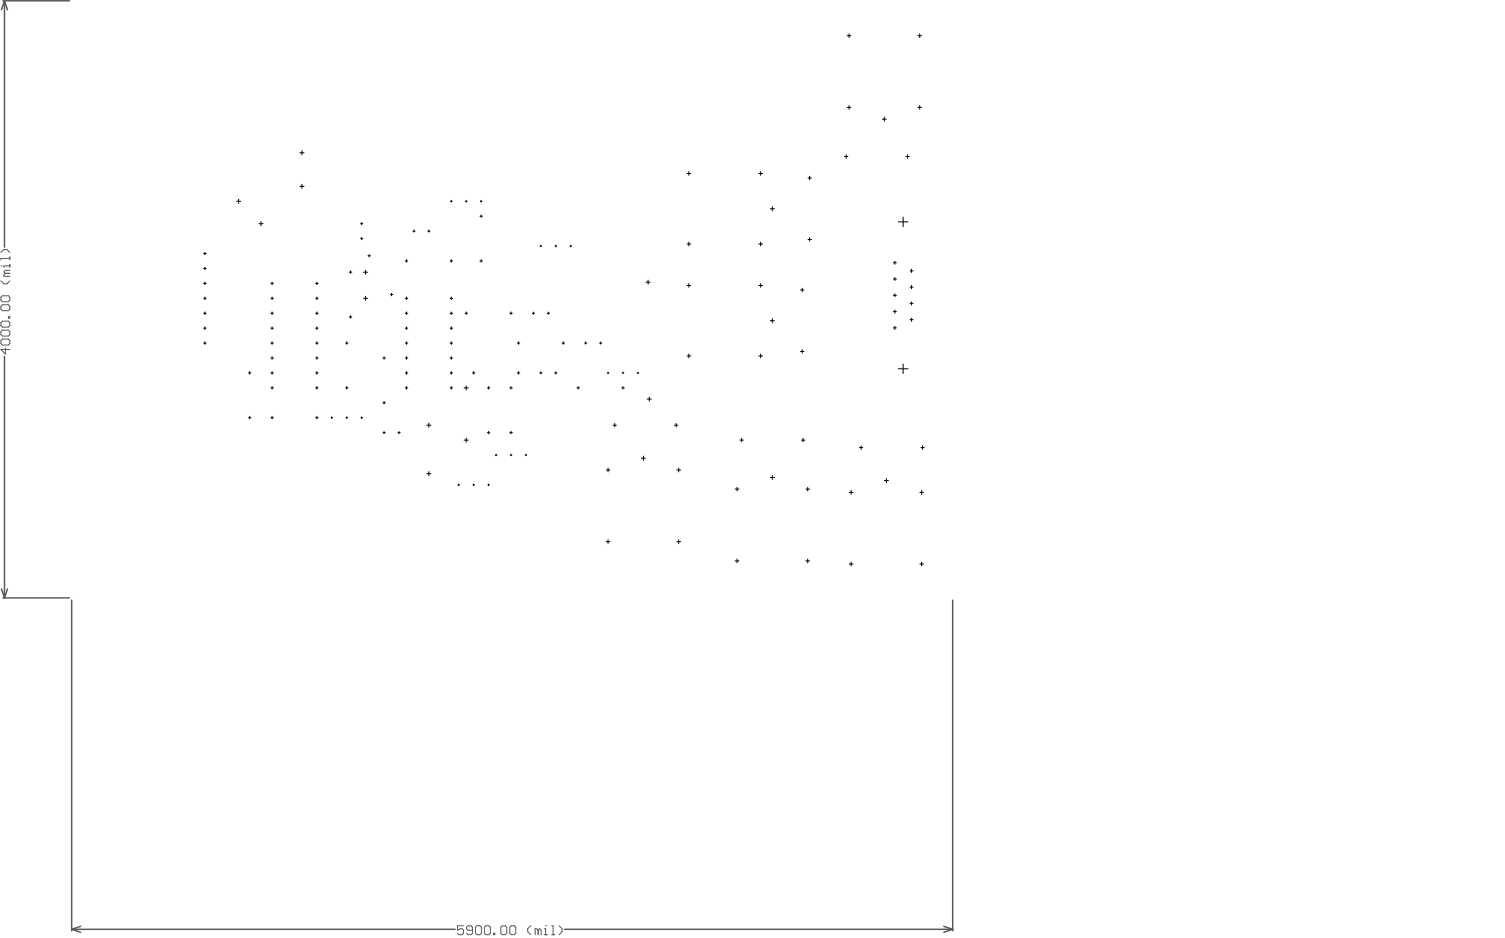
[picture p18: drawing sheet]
<svg xmlns="http://www.w3.org/2000/svg" width="212mm" height="132mm" viewBox="0 0 212 132" stroke-linecap="round" stroke-linejoin="round" font-family="sans-serif">
<g fill="none" stroke="#5a5a5a" stroke-width=".21">
<path d="M.4 .1h9.4M.6 .1l.5 1.3M.6 .1l-.4 1.3M.6 .1v34.8M.6 50.3v34M.2 83.1l.4 1.2M.4 84.3h9.4M1.1 83.1l-.5 1.2M10.1 84.6v46.7M134.4 84.6v46.7M10.1 131.1l1.3 .4M10.1 131.1h54.1"/>
<path d="M11.4 130.6l-1.3 .5M79.7 131.1h54.7M133.2 130.6l1.2 .5M134.4 131.1l-1.2 .4"/>
</g>
<g fill="none" stroke="#5a5a5a" stroke-width=".14">
<path d="M.1 37.5h.1M.1 39.6l.4 .4h.5l.4-.4M.1 35.6l.4-.4h.5l.4 .4M.8 38.6l-.3 .2v.2h.9M.8 38.6h.6M1.4 36.5h-1.3v.2M1.4 36.2v.5M1.4 37.3v.4M1.4 37.5h-.9v.2M1.4 38.1h-.6l-.3 .2 .3 .3M.1 48l.2-.2h.9l.2 .2v.5l-.2 .2h-.9l-.2-.2zM.1 41.9l.2-.2h.9l.2 .2v.4l-.2 .3h-.9l-.2-.3z"/>
<path d="M.1 43.2l.2-.2h.9l.2 .2v.4l-.2 .2h-.9l-.2-.2zM.1 45.5l.2-.2h.9l.2 .2v.4l-.2 .2h-.9l-.2-.2zM.1 46.8l.2-.2h.9l.2 .2v.4l-.2 .2h-.9l-.2-.2zM.8 49.1v.8l-.7-.6h1.3M1.2 44.7h.2v.2h-.2zM65.4 130.6h-.8v.6l.6-.2 .2 .2v.4l-.2 .2h-.4l-.2-.2M66.7 131.2h-.7l-.2-.2v-.2l.2-.2h.5l.2 .2v.8l-.2 .2h-.5l-.2-.2M67.1 130.8l.2-.2h.4l.2 .2v.8l-.2 .2h-.4l-.2-.2zM68.4 130.8l.2-.2h.4l.2 .2v.8l-.2 .2h-.4l-.2-.2zM69.6 131.6h.2v.2h-.2zM70.7 130.8l.2-.2h.4l.2 .2v.8l-.2 .2h-.4l-.2-.2zM71.9 130.8l.2-.2h.5l.2 .2v.8l-.2 .2h-.5l-.2-.2z"/>
<path d="M74.9 130.6l-.4 .4v.4l.4 .4M75.9 131.2l-.2-.2h-.2v.8M75.9 131.2v.6M75.9 131.2l.3-.2 .2 .2v.6M76.8 131h.2v.8M76.8 131.8h.4M77 130.6h.1M77.8 130.6h.2v1.2M77.8 131.8h.5M78.9 130.6l.4 .4v.4l-.4 .4"/>
</g>
<g fill="none" stroke="#000" stroke-width=".14">
<path d="M119.5 15.1h.6M119.5 5h.6M119.8 4.8v.5M119.8 14.9v.5M124.5 16.8h.6M124.8 16.5v.6M129.5 15.1h.6M129.5 5h.6M129.8 4.8v.5M129.8 14.9v.5M28.7 40h.4M28.7 37.9h.4"/>
<path d="M28.7 35.8h.4M28.9 35.6v.3M28.9 37.7v.4M28.9 39.8v.4M33.4 28.4h.6M33.7 28.1v.6M36.5 31.5h.6M36.8 31.3v.5M38.2 40h.4M38.4 39.8v.4M42.3 21.5h.6M42.3 26.3h.6"/>
<path d="M42.6 21.3v.5M42.6 26v.6M44.5 40h.4M44.7 39.8v.4M49.3 38.4h.3M49.5 38.2v.4M50.9 31.5h.3M50.9 33.7h.3M51 31.4v.3M51 33.5v.3M51.3 38.4h.6M51.6 38.1v.6"/>
<path d="M51.9 36.1h.4M52.1 35.9v.3M57.2 36.8h.3M57.4 36.6v.4M58.3 32.6h.3M58.4 32.4v.3M60.4 32.6h.3M60.5 32.4v.3M63.5 36.8h.4M63.6 28.4h.2M63.7 28.3v.2M63.7 36.6v.4"/>
<path d="M65.7 28.4h.2M65.8 28.3v.2M67.7 36.8h.4M67.7 30.5h.4M67.8 28.4h.2M67.9 28.3v.2M67.9 30.3v.4M67.9 36.6v.4M76.2 34.7h.2M76.3 34.6v.2M78.3 34.7h.3M78.4 34.6v.2"/>
<path d="M80.4 34.7h.3M80.5 34.6v.2M91.2 39.8h.5M91.5 39.5v.6M96.9 34.4h.6M96.9 24.5h.6M97.2 24.2v.5M97.2 34.1v.6M97.2 40v.5M107.1 34.4h.5M107.1 24.5h.5M107.3 24.2v.5"/>
<path d="M107.3 34.1v.6M107.3 40v.5M108.7 29.4h.6M109 29.1v.6M114 33.8h.5M114 25.1h.5M114.2 24.9v.5M114.2 33.5v.5M119.2 22.1h.4M119.4 21.8v.5M126 37.1h.5M126 39.4h.5"/>
<path d="M126.3 36.8v.5M126.3 39.1v.5M126.8 31.3h1.3M127.4 30.6v1.4M127.8 22.1h.5M128.1 21.8v.5M128.4 38.2h.5M128.6 38v.4M28.7 42.1h.4M28.7 44.2h.4M28.7 46.3h.4M28.7 48.4h.4"/>
<path d="M28.9 41.9v.4M28.9 44v.4M28.9 46.1v.4M28.9 48.2v.4M35.1 58.9h.3M35.1 52.6h.3M35.2 52.4v.4M35.2 58.7v.4M38.2 42.1h.4M38.2 54.7h.4M38.2 58.9h.4M38.2 44.2h.4"/>
<path d="M38.2 52.6h.4M38.2 46.3h.4M38.2 50.5h.4M38.2 48.4h.4M38.4 41.9v.4M38.4 44v.4M38.4 46.1v.4M38.4 48.2v.4M38.4 50.3v.4M38.4 52.4v.4M38.4 54.5v.4M38.4 58.7v.4"/>
<path d="M44.5 42.1h.4M44.5 54.7h.4M44.5 58.9h.4M44.5 44.2h.4M44.5 52.6h.4M44.5 46.3h.4M44.5 50.5h.4M44.5 48.4h.4M44.7 41.9v.4M44.7 44v.4M44.7 46.1v.4M44.7 48.2v.4"/>
<path d="M44.7 50.3v.4M44.7 52.4v.4M44.7 54.5v.4M44.7 58.7v.4M46.7 58.9h.2M46.8 58.8v.2M48.8 54.7h.3M48.8 48.4h.3M48.8 58.9h.3M48.9 48.2v.4M48.9 54.5v.4M48.9 58.8v.2"/>
<path d="M49.3 44.7h.3M49.5 44.5v.4M50.9 58.9h.3M51 58.8v.2M51.3 42.1h.6M51.6 41.8v.6M54 50.5h.4M54 56.8h.4M54.2 50.3v.4M54.2 56.6v.4M55.1 41.5h.3M55.2 41.4v.3"/>
<path d="M57.2 42.1h.3M57.2 54.7h.3M57.2 44.2h.3M57.2 52.6h.3M57.2 46.3h.3M57.2 50.5h.3M57.2 48.4h.3M57.4 41.9v.4M57.4 44v.4M57.4 46.1v.4M57.4 48.2v.4M57.4 50.3v.4"/>
<path d="M57.4 52.4v.4M57.4 54.5v.4M60.2 60h.6M60.5 59.7v.6M63.5 42.1h.4M63.5 54.7h.4M63.5 44.2h.4M63.5 52.6h.4M63.5 46.3h.4M63.5 50.5h.4M63.5 48.4h.4M63.7 41.9v.4"/>
<path d="M63.7 44v.4M63.7 46.1v.4M63.7 48.2v.4M63.7 50.3v.4M63.7 52.4v.4M63.7 54.5v.4M65.5 54.7h.6M65.6 44.2h.4M65.8 44v.3M65.8 54.4v.6M66.7 52.6h.3M66.8 52.4v.4"/>
<path d="M68.8 54.7h.3M68.9 54.5v.4M71.9 54.7h.4M71.9 44.2h.4M72.1 44v.3M72.1 54.5v.4M73 52.6h.3M73 48.4h.3M73.2 48.2v.4M73.2 52.4v.4M75.1 44.2h.3M75.3 44v.3"/>
<path d="M76.2 52.6h.3M76.3 52.4v.3M77.2 44.2h.3M77.4 44v.3M78.3 52.6h.3M78.4 52.4v.3M79.3 48.4h.4M79.5 48.2v.4M81.4 54.7h.4M81.6 54.5v.4M82.5 48.4h.3M82.6 48.2v.3"/>
<path d="M84.6 48.4h.3M84.7 48.2v.3M85.7 52.6h.2M85.8 52.5v.2M86.5 60h.5M86.8 59.7v.5M87.7 54.7h.4M87.8 52.6h.2M87.9 52.5v.2M87.9 54.5v.4M89.9 52.6h.2M90 52.5v.2"/>
<path d="M91.3 56.3h.6M91.6 56v.6M95.2 60h.5M95.4 59.7v.5M96.9 50.2h.6M96.9 40.3h.6M97.2 49.9v.6M107.1 50.2h.5M107.1 40.3h.5M107.3 49.9v.6M108.7 45.2h.6M109 44.9v.6"/>
<path d="M113 49.6h.4M113 40.9h.4M113.2 40.6v.5M113.2 49.3v.5M126 46.2h.5M126 41.7h.5M126 43.9h.5M126.3 41.4v.5M126.3 43.7v.5M126.3 46v.5M126.8 52h1.3M127.4 51.3v1.4"/>
<path d="M128.4 40.5h.5M128.4 42.8h.5M128.4 45.1h.5M128.6 40.3v.4M128.6 42.6v.4M128.6 44.9v.4M54 61h.4M54.2 60.9v.3M56.2 61h.3M56.3 60.9v.3M60.2 66.8h.6M60.5 66.5v.6"/>
<path d="M64.6 68.4h.3M64.7 68.3v.2M65.5 62.1h.6M65.8 61.8v.6M66.7 68.4h.3M66.8 68.3v.2M68.8 61h.3M68.8 68.4h.3M68.9 60.8v.4M68.9 68.3v.2M69.9 64.2h.2M70 64.1v.2"/>
<path d="M71.9 61h.4M72 64.2h.2M72.1 60.8v.4M72.1 64.1v.2M74.1 64.2h.2M74.2 64.1v.2M85.6 76.4h.5M85.6 66.3h.5M85.8 66v.6M85.8 76.1v.6M90.5 64.6h.6M90.8 64.3v.6"/>
<path d="M95.5 76.4h.5M95.5 66.3h.5M95.8 66v.6M95.8 76.1v.6M103.7 69h.6M103.7 79.1h.6M104 68.7v.6M104 78.8v.6M104.4 62.1h.5M104.7 61.8v.5M108.7 67.3h.6M109 67v.6"/>
<path d="M113.1 62.1h.5M113.3 61.8v.5M113.7 69h.5M113.7 79.1h.5M114 68.7v.6M114 78.8v.6M119.8 69.4h.6M119.8 79.5h.6M120.1 69.2v.5M120.1 79.3v.5M121.3 63.1h.5M121.5 62.9v.5"/>
<path d="M124.8 67.8h.6M125.1 67.5v.6M129.8 69.4h.5M129.8 79.5h.5M129.9 63.1h.5M130.1 69.2v.5M130.1 79.3v.5M130.2 62.9v.5"/>
</g>
</svg>
